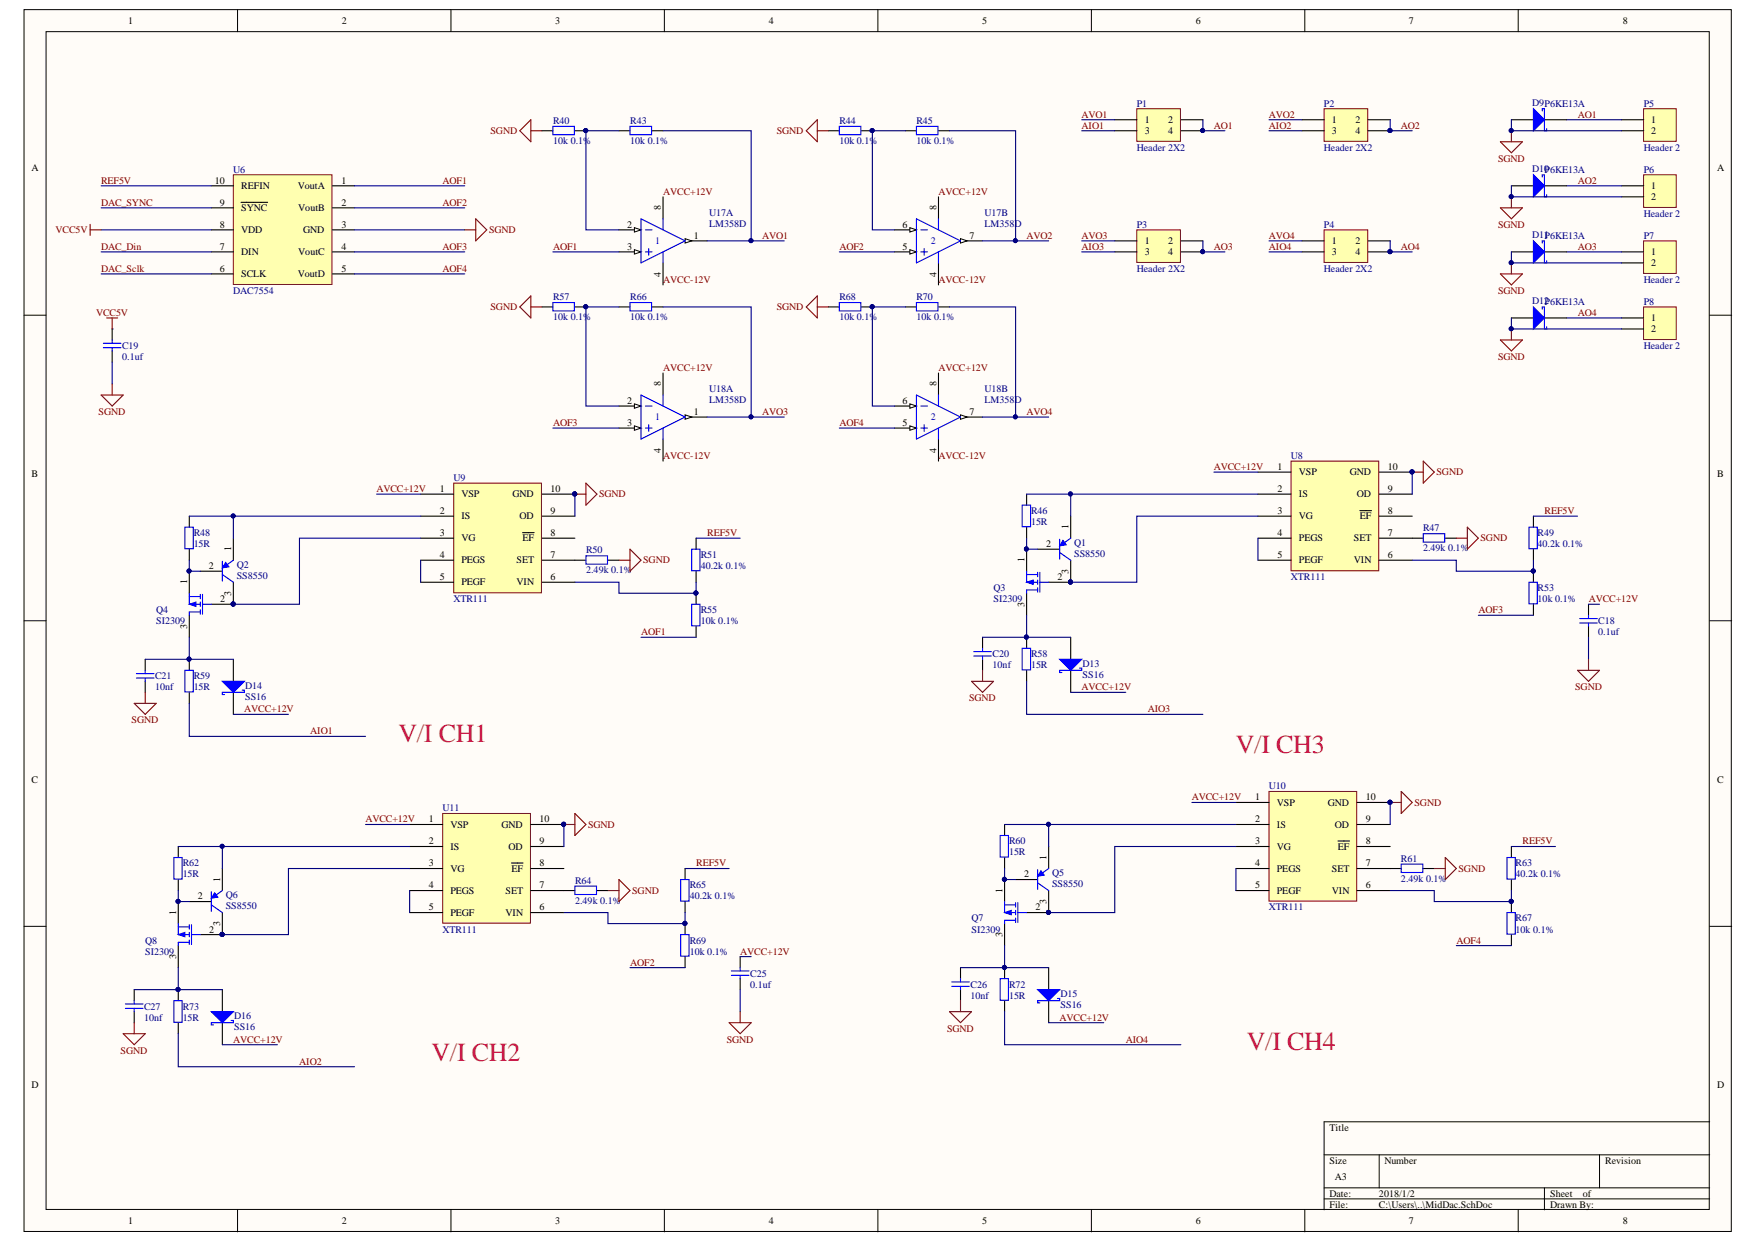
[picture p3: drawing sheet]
<svg xmlns="http://www.w3.org/2000/svg" width="297mm" height="210mm" viewBox="0 0 297 210" stroke-linecap="round" stroke-linejoin="round" font-family="sans-serif">
<defs><g id="words">
<g font-size="4.4" fill="#f06">
<text x="67.3" y="125.3">V/I CH1</text>
<text x="208.8" y="127.2">V/I CH3</text>
<text x="72.9" y="179.2">V/I CH2</text>
<text x="210.7" y="177.4">V/I CH4</text>
</g>
<g font-size="1.7">
<text x="21.7" y="4.1">1</text>
<text x="57.8" y="4.1">2</text>
<text x="93.8" y="4.1">3</text>
<text x="129.9" y="4.1">4</text>
<text x="165.9" y="4.1">5</text>
<text x="202" y="4.1">6</text>
<text x="238.1" y="4.1">7</text>
<text x="274.2" y="4.1">8</text>
<text x="193.4" y="20.8">1</text>
<text x="193.4" y="22.6">3</text>
<text x="197.4" y="20.8">2</text>
<text x="197.4" y="22.6">4</text>
<text x="225" y="20.8">1</text>
<text x="225" y="22.6">3</text>
<text x="229" y="20.8">2</text>
<text x="229" y="22.6">4</text>
<text x="279" y="20.8">1</text>
<text x="279" y="22.6">2</text>
<text x="5.3" y="28.9">A</text>
<text x="290.2" y="28.9">A</text>
<text x="36.3" y="31">10</text>
<text x="37.1" y="34.7">9</text>
<text x="40.8" y="35.7">SYNC</text>
<text x="40.8" y="31.9">REFIN</text>
<text x="50.3" y="31.9">VoutA</text>
<text x="50.4" y="35.7">VoutB</text>
<text x="57.7" y="31">1</text>
<text x="57.7" y="34.7">2</text>
<text x="111.6" y="35.5" transform="rotate(-90 111.6 35.5)">8</text>
<text x="158.2" y="35.5" transform="rotate(-90 158.2 35.5)">8</text>
<text x="279" y="31.9">1</text>
<text x="279" y="33.8">2</text>
<text x="37.1" y="38.5">8</text>
<text x="40.8" y="39.4">VDD</text>
<text x="51.3" y="39.4">GND</text>
<text x="57.7" y="38.5">3</text>
<text x="106" y="38.5">2</text>
<text x="117.2" y="40.3">1</text>
<text x="152.5" y="38.5">6</text>
<text x="163.8" y="40.3">7</text>
<text x="193.4" y="41.2">1</text>
<text x="197.4" y="41.2">2</text>
<text x="225" y="41.2">1</text>
<text x="229" y="41.2">2</text>
<text x="37.1" y="45.9">6</text>
<text x="37.1" y="42.2">7</text>
<text x="40.8" y="46.8">SCLK</text>
<text x="40.8" y="43.1">DIN</text>
<text x="50.3" y="46.8">VoutD</text>
<text x="50.4" y="43.1">VoutC</text>
<text x="57.7" y="42.2">4</text>
<text x="57.7" y="45.9">5</text>
<text x="106" y="42.2">3</text>
<text x="111.6" y="46.7" transform="rotate(-90 111.6 46.7)">4</text>
<text x="152.5" y="42.2">5</text>
<text x="158.2" y="46.7" transform="rotate(-90 158.2 46.7)">4</text>
<text x="193.4" y="43.1">3</text>
<text x="197.4" y="43.1">4</text>
<text x="225" y="43.1">3</text>
<text x="229" y="43.1">4</text>
<text x="279" y="43.1">1</text>
<text x="279" y="45">2</text>
<text x="279" y="54.3">1</text>
<text x="279" y="56.1">2</text>
<text x="111.6" y="65.2" transform="rotate(-90 111.6 65.2)">8</text>
<text x="158.2" y="65.2" transform="rotate(-90 158.2 65.2)">8</text>
<text x="106" y="71.9">3</text>
<text x="106" y="68.2">2</text>
<text x="117.2" y="70.1">1</text>
<text x="152.5" y="71.9">5</text>
<text x="152.5" y="68.2">6</text>
<text x="163.8" y="70.1">7</text>
<text x="111.6" y="76.5" transform="rotate(-90 111.6 76.5)">4</text>
<text x="158.2" y="76.5" transform="rotate(-90 158.2 76.5)">4</text>
<text x="5.3" y="80.5">B</text>
<text x="74.3" y="83.1">1</text>
<text x="78" y="84">VSP</text>
<text x="86.6" y="84">GND</text>
<text x="93" y="83.1">10</text>
<text x="215.8" y="79.3">1</text>
<text x="215.8" y="83.1">2</text>
<text x="219.5" y="80.3">VSP</text>
<text x="219.5" y="84">IS</text>
<text x="228.1" y="80.3">GND</text>
<text x="229.3" y="84">OD</text>
<text x="234.5" y="83.1">9</text>
<text x="234.5" y="79.3">10</text>
<text x="290.2" y="80.5">B</text>
<text x="74.3" y="86.8">2</text>
<text x="78" y="87.7">IS</text>
<text x="87.8" y="87.7">OD</text>
<text x="93" y="86.8">9</text>
<text x="180.6" y="89.4" transform="rotate(-90 180.6 89.4)">1</text>
<text x="215.8" y="86.8">3</text>
<text x="219.5" y="87.7">VG</text>
<text x="229.8" y="87.7">EF</text>
<text x="234.5" y="86.8">8</text>
<text x="39.1" y="93.1" transform="rotate(-90 39.1 93.1)">1</text>
<text x="74.3" y="90.5">3</text>
<text x="74.3" y="94.2">4</text>
<text x="78" y="91.4">VG</text>
<text x="78" y="95.1">PEGS</text>
<text x="87.3" y="95.1">SET</text>
<text x="88.3" y="91.4">EF</text>
<text x="93" y="94.2">7</text>
<text x="93" y="90.5">8</text>
<text x="173.1" y="95" transform="rotate(-90 173.1 95)">1</text>
<text x="176.8" y="92.4">2</text>
<text x="215.8" y="90.5">4</text>
<text x="215.8" y="94.2">5</text>
<text x="219.5" y="91.4">PEGS</text>
<text x="219.5" y="95.1">PEGF</text>
<text x="228.8" y="95.1">VIN</text>
<text x="228.8" y="91.4">SET</text>
<text x="234.5" y="94.2">6</text>
<text x="234.5" y="90.5">7</text>
<text x="31.6" y="98.7" transform="rotate(-90 31.6 98.7)">1</text>
<text x="35.3" y="96.1">2</text>
<text x="37.2" y="101.7">2</text>
<text x="39.1" y="100.6" transform="rotate(-90 39.1 100.6)">3</text>
<text x="74.3" y="97.9">5</text>
<text x="78" y="98.9">PEGF</text>
<text x="87.3" y="98.9">VIN</text>
<text x="93" y="97.9">6</text>
<text x="178.7" y="97.9">2</text>
<text x="180.6" y="96.9" transform="rotate(-90 180.6 96.9)">3</text>
<text x="31.6" y="106.2" transform="rotate(-90 31.6 106.2)">3</text>
<text x="173.1" y="102.5" transform="rotate(-90 173.1 102.5)">3</text>
<text x="5.3" y="132.2">C</text>
<text x="212.1" y="135.1">1</text>
<text x="215.7" y="136">VSP</text>
<text x="224.4" y="136">GND</text>
<text x="230.8" y="135.1">10</text>
<text x="290.2" y="132.2">C</text>
<text x="72.5" y="138.8">1</text>
<text x="72.5" y="142.5">2</text>
<text x="76.1" y="139.8">VSP</text>
<text x="76.1" y="143.5">IS</text>
<text x="84.7" y="139.8">GND</text>
<text x="85.9" y="143.5">OD</text>
<text x="91.2" y="142.5">9</text>
<text x="91.2" y="138.8">10</text>
<text x="212.1" y="138.8">2</text>
<text x="212.1" y="142.5">3</text>
<text x="215.7" y="139.8">IS</text>
<text x="215.7" y="143.5">VG</text>
<text x="225.6" y="139.8">OD</text>
<text x="226.1" y="143.5">EF</text>
<text x="230.8" y="142.5">8</text>
<text x="230.8" y="138.8">9</text>
<text x="37.2" y="148.9" transform="rotate(-90 37.2 148.9)">1</text>
<text x="72.5" y="146.3">3</text>
<text x="72.5" y="150">4</text>
<text x="76.1" y="147.2">VG</text>
<text x="86.4" y="147.2">EF</text>
<text x="91.2" y="150">7</text>
<text x="91.2" y="146.3">8</text>
<text x="173" y="148.1">2</text>
<text x="176.8" y="145.2" transform="rotate(-90 176.8 145.2)">1</text>
<text x="212.1" y="146.3">4</text>
<text x="212.1" y="150">5</text>
<text x="215.7" y="147.2">PEGS</text>
<text x="225" y="147.2">SET</text>
<text x="230.8" y="150">6</text>
<text x="230.8" y="146.3">7</text>
<text x="29.8" y="154.5" transform="rotate(-90 29.8 154.5)">1</text>
<text x="33.4" y="151.8">2</text>
<text x="72.5" y="153.7">5</text>
<text x="76.1" y="150.9">PEGS</text>
<text x="76.1" y="154.6">PEGF</text>
<text x="85.4" y="154.6">VIN</text>
<text x="85.4" y="150.9">SET</text>
<text x="91.2" y="153.7">6</text>
<text x="169.4" y="150.7" transform="rotate(-90 169.4 150.7)">1</text>
<text x="175" y="153.7">2</text>
<text x="176.8" y="152.7" transform="rotate(-90 176.8 152.7)">3</text>
<text x="215.7" y="150.9">PEGF</text>
<text x="225" y="150.9">VIN</text>
<text x="29.8" y="162" transform="rotate(-90 29.8 162)">3</text>
<text x="35.4" y="157.5">2</text>
<text x="37.2" y="156.4" transform="rotate(-90 37.2 156.4)">3</text>
<text x="169.4" y="158.3" transform="rotate(-90 169.4 158.3)">3</text>
<text x="5.3" y="183.7">D</text>
<text x="290.2" y="183.7">D</text>
<text x="224.6" y="191">Title</text>
<text x="224.6" y="196.5">Size</text>
<text x="233.9" y="196.5">Number</text>
<text x="271.2" y="196.5">Revision</text>
<text x="224.6" y="202.1">Date:</text>
<text x="224.6" y="204">File:</text>
<text x="225.6" y="199.3">A3</text>
<text x="233" y="202.1">2018/1/2</text>
<text x="233" y="204">C:\Users\..\MidDac.SchDoc</text>
<text x="261.9" y="202.1">Sheet</text>
<text x="261.9" y="204">Drawn By:</text>
<text x="267.4" y="202.1">of</text>
<text x="21.7" y="206.8">1</text>
<text x="57.8" y="206.8">2</text>
<text x="93.8" y="206.8">3</text>
<text x="129.9" y="206.8">4</text>
<text x="165.9" y="206.8">5</text>
<text x="202" y="206.8">6</text>
<text x="238.1" y="206.8">7</text>
<text x="274.2" y="206.8">8</text>
</g>
<g font-size="1.7" fill="#000080">
<text x="258.9" y="17.8">D9P6KE13A</text>
<text x="93.5" y="21">R40</text>
<text x="106.5" y="21">R43</text>
<text x="141.8" y="21">R44</text>
<text x="154.9" y="21">R45</text>
<text x="192.1" y="18">P1</text>
<text x="223.7" y="18">P2</text>
<text x="277.7" y="18">P5</text>
<text x="39.4" y="29.2">U6</text>
<text x="93.5" y="24.3">10k 0.1%</text>
<text x="106.5" y="24.3">10k 0.1%</text>
<text x="141.8" y="24.3">10k 0.1%</text>
<text x="154.9" y="24.3">10k 0.1%</text>
<text x="192.1" y="25.4">Header 2X2</text>
<text x="223.7" y="25.4">Header 2X2</text>
<text x="258.9" y="29">D10P6KE13A</text>
<text x="277.7" y="25.4">Header 2</text>
<text x="277.7" y="29.2">P6</text>
<text x="119.8" y="36.4">U17A</text>
<text x="119.8" y="38.3">LM358D</text>
<text x="166.4" y="36.4">U17B</text>
<text x="166.4" y="38.3">LM358D</text>
<text x="192.1" y="38.5">P3</text>
<text x="223.7" y="38.5">P4</text>
<text x="258.9" y="40.1">D11P6KE13A</text>
<text x="277.7" y="36.6">Header 2</text>
<text x="277.7" y="40.3">P7</text>
<text x="192.1" y="45.9">Header 2X2</text>
<text x="223.7" y="45.9">Header 2X2</text>
<text x="277.7" y="47.7">Header 2</text>
<text x="39.4" y="49.6">DAC7554</text>
<text x="93.5" y="50.7">R57</text>
<text x="106.5" y="50.7">R66</text>
<text x="141.8" y="50.7">R68</text>
<text x="154.9" y="50.7">R70</text>
<text x="258.9" y="51.3">D12P6KE13A</text>
<text x="277.7" y="51.5">P8</text>
<text x="20.6" y="58.9">C19</text>
<text x="93.5" y="54.1">10k 0.1%</text>
<text x="106.5" y="54.1">10k 0.1%</text>
<text x="141.8" y="54.1">10k 0.1%</text>
<text x="154.9" y="54.1">10k 0.1%</text>
<text x="277.7" y="58.9">Header 2</text>
<text x="20.6" y="60.8">0.1uf</text>
<text x="119.8" y="66.2">U18A</text>
<text x="119.8" y="68">LM358D</text>
<text x="166.4" y="66.2">U18B</text>
<text x="166.4" y="68">LM358D</text>
<text x="218.1" y="77.5">U8</text>
<text x="76.6" y="81.2">U9</text>
<text x="174.2" y="88.6">15R</text>
<text x="174.2" y="86.8">R46</text>
<text x="240.4" y="89.7">R47</text>
<text x="32.7" y="92.4">15R</text>
<text x="32.7" y="90.5">R48</text>
<text x="40" y="95.9">Q2</text>
<text x="99" y="93.5">R50</text>
<text x="118.4" y="94.2">R51</text>
<text x="181.5" y="92.2">Q1</text>
<text x="181.5" y="94">SS8550</text>
<text x="240.4" y="93.1">2.49k 0.1%</text>
<text x="259.8" y="92.4">40.2k 0.1%</text>
<text x="259.8" y="90.5">R49</text>
<text x="40" y="97.8">SS8550</text>
<text x="76.6" y="101.7">XTR111</text>
<text x="99" y="96.8">2.49k 0.1%</text>
<text x="118.4" y="96.1">40.2k 0.1%</text>
<text x="167.9" y="99.8">Q3</text>
<text x="167.9" y="101.7">SI2309</text>
<text x="218.1" y="97.9">XTR111</text>
<text x="259.8" y="101.7">10k 0.1%</text>
<text x="259.8" y="99.8">R53</text>
<text x="26.4" y="103.5">Q4</text>
<text x="26.4" y="105.4">SI2309</text>
<text x="118.4" y="105.4">10k 0.1%</text>
<text x="118.4" y="103.5">R55</text>
<text x="270" y="107.2">0.1uf</text>
<text x="270" y="105.4">C18</text>
<text x="167.7" y="112.8">10nf</text>
<text x="167.7" y="110.9">C20</text>
<text x="174.2" y="112.8">15R</text>
<text x="174.2" y="110.9">R58</text>
<text x="182.9" y="112.6">D13</text>
<text x="26.2" y="116.5">10nf</text>
<text x="26.2" y="114.7">C21</text>
<text x="32.7" y="116.5">15R</text>
<text x="32.7" y="114.7">R59</text>
<text x="41.4" y="116.4">D14</text>
<text x="41.4" y="118.2">SS16</text>
<text x="182.9" y="114.5">SS16</text>
<text x="74.8" y="137">U11</text>
<text x="214.4" y="133.3">U10</text>
<text x="170.5" y="142.5">R60</text>
<text x="30.9" y="148.1">15R</text>
<text x="30.9" y="146.3">R62</text>
<text x="97.2" y="149.3">R64</text>
<text x="116.5" y="150">R65</text>
<text x="170.5" y="144.4">15R</text>
<text x="177.8" y="148">Q5</text>
<text x="177.8" y="149.8">SS8550</text>
<text x="236.7" y="148.9">2.49k 0.1%</text>
<text x="236.7" y="145.6">R61</text>
<text x="256.1" y="148.1">40.2k 0.1%</text>
<text x="256.1" y="146.3">R63</text>
<text x="38.1" y="151.7">Q6</text>
<text x="38.1" y="153.5">SS8550</text>
<text x="97.2" y="152.6">2.49k 0.1%</text>
<text x="116.5" y="151.8">40.2k 0.1%</text>
<text x="164.2" y="155.6">Q7</text>
<text x="214.4" y="153.7">XTR111</text>
<text x="256.1" y="155.6">R67</text>
<text x="24.5" y="159.4">Q8</text>
<text x="24.5" y="161.2">SI2309</text>
<text x="74.8" y="157.5">XTR111</text>
<text x="116.5" y="161.2">10k 0.1%</text>
<text x="116.5" y="159.4">R69</text>
<text x="164.2" y="157.5">SI2309</text>
<text x="256.1" y="157.5">10k 0.1%</text>
<text x="126.8" y="166.8">0.1uf</text>
<text x="126.8" y="164.9">C25</text>
<text x="164" y="166.8">C26</text>
<text x="170.5" y="166.8">R72</text>
<text x="24.4" y="172.4">10nf</text>
<text x="24.4" y="170.5">C27</text>
<text x="30.9" y="172.4">15R</text>
<text x="30.9" y="170.5">R73</text>
<text x="39.6" y="172.1">D16</text>
<text x="39.6" y="174">SS16</text>
<text x="164" y="168.7">10nf</text>
<text x="170.5" y="168.7">15R</text>
<text x="179.2" y="168.4">D15</text>
<text x="179.2" y="170.3">SS16</text>
</g>
<g font-size="1.7" fill="#800000">
<text x="82.9" y="22.6">SGND</text>
<text x="131.3" y="22.6">SGND</text>
<text x="182.8" y="19.9">AVO1</text>
<text x="182.8" y="21.7">AIO1</text>
<text x="205.1" y="21.7">AO1</text>
<text x="214.4" y="19.9">AVO2</text>
<text x="214.4" y="21.7">AIO2</text>
<text x="236.7" y="21.7">AO2</text>
<text x="266.6" y="19.9">AO1</text>
<text x="253.1" y="27.3">SGND</text>
<text x="17.1" y="34.7">DAC_SYNC</text>
<text x="17.1" y="31">REF5V</text>
<text x="74.8" y="31">AOF1</text>
<text x="74.8" y="34.7">AOF2</text>
<text x="112.1" y="32.9">AVCC+12V</text>
<text x="158.6" y="32.9">AVCC+12V</text>
<text x="266.6" y="31">AO2</text>
<text x="9.4" y="39.4">VCC5V</text>
<text x="82.6" y="39.4">SGND</text>
<text x="128.8" y="40.3">AVO1</text>
<text x="173.5" y="40.3">AVO2</text>
<text x="182.8" y="40.3">AVO3</text>
<text x="214.4" y="40.3">AVO4</text>
<text x="253.1" y="38.5">SGND</text>
<text x="17.1" y="42.2">DAC_Din</text>
<text x="17.1" y="45.9">DAC_Sclk</text>
<text x="74.8" y="42.2">AOF3</text>
<text x="74.8" y="45.9">AOF4</text>
<text x="93.5" y="42.2">AOF1</text>
<text x="112.1" y="47.7">AVCC-12V</text>
<text x="141.8" y="42.2">AOF2</text>
<text x="158.6" y="47.7">AVCC-12V</text>
<text x="182.8" y="42.2">AIO3</text>
<text x="205.1" y="42.2">AO3</text>
<text x="214.4" y="42.2">AIO4</text>
<text x="236.7" y="42.2">AO4</text>
<text x="266.6" y="42.2">AO3</text>
<text x="16.2" y="53.3">VCC5V</text>
<text x="82.9" y="52.4">SGND</text>
<text x="131.3" y="52.4">SGND</text>
<text x="253.1" y="49.6">SGND</text>
<text x="266.6" y="53.3">AO4</text>
<text x="112.1" y="62.6">AVCC+12V</text>
<text x="158.6" y="62.6">AVCC+12V</text>
<text x="253.1" y="60.8">SGND</text>
<text x="16.7" y="70.1">SGND</text>
<text x="93.5" y="71.9">AOF3</text>
<text x="128.8" y="70.1">AVO3</text>
<text x="141.8" y="71.9">AOF4</text>
<text x="173.5" y="70.1">AVO4</text>
<text x="112.1" y="77.5">AVCC-12V</text>
<text x="158.6" y="77.5">AVCC-12V</text>
<text x="63.6" y="83.1">AVCC+12V</text>
<text x="101.2" y="84">SGND</text>
<text x="205.1" y="79.3">AVCC+12V</text>
<text x="242.7" y="80.3">SGND</text>
<text x="261" y="86.8">REF5V</text>
<text x="108.7" y="95.1">SGND</text>
<text x="119.5" y="90.5">REF5V</text>
<text x="250.2" y="91.4">SGND</text>
<text x="268.4" y="101.7">AVCC+12V</text>
<text x="108.3" y="107.2">AOF1</text>
<text x="249.8" y="103.5">AOF3</text>
<text x="163.7" y="118.4">SGND</text>
<text x="182.8" y="116.5">AVCC+12V</text>
<text x="266.1" y="116.5">SGND</text>
<text x="22.2" y="122.1">SGND</text>
<text x="41.3" y="120.2">AVCC+12V</text>
<text x="52.4" y="124">AIO1</text>
<text x="193.9" y="120.2">AIO3</text>
<text x="201.4" y="135.1">AVCC+12V</text>
<text x="239" y="136">SGND</text>
<text x="61.7" y="138.8">AVCC+12V</text>
<text x="99.4" y="139.8">SGND</text>
<text x="257.3" y="142.5">REF5V</text>
<text x="117.6" y="146.3">REF5V</text>
<text x="246.4" y="147.2">SGND</text>
<text x="106.8" y="150.9">SGND</text>
<text x="125.1" y="161.2">AVCC+12V</text>
<text x="246.1" y="159.4">AOF4</text>
<text x="106.5" y="163.1">AOF2</text>
<text x="179" y="172.4">AVCC+12V</text>
<text x="20.4" y="178">SGND</text>
<text x="39.4" y="176.1">AVCC+12V</text>
<text x="50.6" y="179.8">AIO2</text>
<text x="122.8" y="176.1">SGND</text>
<text x="160" y="174.2">SGND</text>
<text x="190.2" y="176.1">AIO4</text>
</g>
<g font-size="1.7" fill="#00f">
<text x="110.7" y="41.2">1</text>
<text x="157.3" y="41.2">2</text>
<text x="110.7" y="71">1</text>
<text x="157.3" y="71">2</text>
</g>
</g></defs>
<g fill="#fffcf8" stroke="#000" stroke-width=".17">
<path d="M4.1 1.6h288.4v206.4h-288.4z"/>
<path d="M7.8 5.3h281v198.9h-281z"/>
</g>
<g fill="none" stroke="#000" stroke-width=".17">
<path d="M40.1 1.6v3.7M76.2 1.6v3.7M112.3 1.6v3.7M148.3 1.6v3.7M184.4 1.6v3.7M220.5 1.6v3.7M256.5 1.6v3.7M4.1 53.2h3.7M288.9 53.2h3.7M4.1 104.8h3.7M288.9 104.8h3.7M4.1 156.4h3.7"/>
<path d="M288.9 156.4h3.7M223.7 195h65.2M233 195v5.6M270.3 195v5.6M288.9 189.4h-65.2v14.9M40.1 204.3v3.7M76.2 204.3v3.7M112.3 204.3v3.7M148.3 204.3v3.7M184.4 204.3v3.7M220.5 204.3v3.7M223.7 200.6h65.2"/>
<path d="M223.7 202.5h65.2M256.5 204.3v3.7M261 200.6v3.7"/>
</g>
<path d="M117.6 90.9v1.8M117.6 96.5v1.8M117.6 100.2v1.8M117.6 105.8v1.8" fill="none" stroke="#000" stroke-width=".19"/>
<circle cx="117.6" cy="100.1" r=".33" fill="#000080" stroke="#000080" stroke-width=".17"/>
<path d="M116.9 92.7h1.4v3.7h-1.4zM116.9 102h1.4v3.7h-1.4z" fill="none" stroke="#00f" stroke-width=".19"/>
<path d="M117.6 90.9h7.5M108.3 107.6h9.3" fill="none" stroke="#000080" stroke-width=".19"/>
<path d="M76.7 81.6h14.8v18.5h-14.8z" fill="#ffffb0" stroke="#800000" stroke-width=".17"/>
<g fill="none" stroke="#000" stroke-width=".19">
<path d="M33.8 96.5h3.8M39.4 90.9v3.7M39.4 98.3v3.7M71.1 83.4h5.6M71.1 87.2h5.6M71.1 90.9h5.6M71.1 94.6h5.6M71.1 98.3h5.6M88.3 90h1.9M91.6 83.4h5.5M91.6 87.2h5.5M91.6 90.9h5.5"/>
<path d="M91.6 94.6h7.4M91.6 98.3h5.5M102.7 94.6h1.9"/>
</g>
<g fill="#000080" stroke="#000080" stroke-width=".17">
<circle cx="97.1" cy="83.4" r=".33"/>
<circle cx="117.6" cy="100.1" r=".33"/>
<circle cx="39.4" cy="102" r=".33"/>
</g>
<path d="M97.1 98.3h7.5v1.9h13v-1.9M97.1 83.4v3.8" fill="none" stroke="#000080" stroke-width=".19"/>
<path d="M37.6 94.8v3.3M37.6 97l1.8 1.3M39.4 94.6l-1.3 .9M99 93.9h3.6v1.4h-3.6z" fill="none" stroke="#00f" stroke-width=".19"/>
<path d="M97.1 83.4h1.9M99 81.6l1.9 1.8-1.9 1.9zM104.6 94.6h1.8M106.4 92.7l1.9 1.9-1.9 1.9z" fill="none" stroke="#800000" stroke-width=".19"/>
<path d="M38.1 95l.6 .7-1.1 .2z" fill="#00f"/>
<path d="M38.1 95l.6 .7-1.1 .2z" fill="none" stroke="#00f" stroke-width=".17"/>
<g fill="#000080" stroke="#000080" stroke-width=".17">
<circle cx="39.4" cy="102" r=".33"/>
<circle cx="39.4" cy="87.1" r=".33"/>
<circle cx="31.9" cy="96.4" r=".33"/>
</g>
<path d="M32 94.6v1.9h1.8M32 87.2h7.4M63.6 83.4h7.5M71.1 87.2h-31.7v3.7M71.1 90.9h-20.5v11.1h-11.2" fill="none" stroke="#000080" stroke-width=".19"/>
<path d="M32 87.2v1.8M32 92.7v1.9M32 96.5v3.7M32 103.9v3.7M35.7 102h3.7" fill="none" stroke="#000" stroke-width=".19"/>
<path d="M31.2 89h1.5v3.7h-1.5zM32 103.3h1.8M32 100.2v1.8h1.8M32 100.7h1.8M33.8 100.4v.7M33.8 101.7v.7M33.8 103v.7M34.2 102h1.5M34.2 100.4v3.3" fill="none" stroke="#00f" stroke-width=".19"/>
<path d="M32 102l1.1-.3v.7z" fill="#00f"/>
<path d="M32 102l1.1-.3v.7z" fill="none" stroke="#00f" stroke-width=".17"/>
<path d="M23 114.5h3M23 113.8h3M24.5 113.2v.6M24.5 114.5v.6M31.2 113.2h1.5v3.6h-1.5zM32 103.3v.6" fill="none" stroke="#00f" stroke-width=".19"/>
<g fill="#000080" stroke="#000080" stroke-width=".17">
<circle cx="39.4" cy="102" r=".33"/>
<circle cx="31.9" cy="96.4" r=".33"/>
<circle cx="31.9" cy="111.3" r=".33"/>
</g>
<path d="M24.5 111.3v1.9M24.5 115.1v1.8M32 111.3v1.9M32 116.9v1.9M39.4 111.3v3.8M39.4 116.9v3.7" fill="none" stroke="#000" stroke-width=".19"/>
<path d="M37.6 115.1h3.7l-1.9 1.8z" fill="#00f"/>
<path d="M37.6 115.1h3.7l-1.9 1.8zM40.9 116.5h.4v.4h-3.7v.4h.3M115 157.8h1.4v3.7h-1.4zM115 148.5h1.4v3.7h-1.4z" fill="none" stroke="#00f" stroke-width=".19"/>
<path d="M24.5 111.3h14.9M32 118.8v5.6h29.8M32 107.6v3.7M39.4 120.6h9.3M115.8 146.7h7.4M106.4 163.4h9.4" fill="none" stroke="#000080" stroke-width=".19"/>
<g fill="#000080" stroke="#000080" stroke-width=".17">
<circle cx="31.9" cy="111.3" r=".33"/>
<circle cx="115.7" cy="155.9" r=".33"/>
</g>
<path d="M22.7 118.8h3.7l-1.9 1.8zM24.5 116.9v1.9" fill="none" stroke="#800000" stroke-width=".19"/>
<path d="M115.8 146.7v1.8M115.8 152.2v1.9M115.8 156v1.8M115.8 161.5v1.9" fill="none" stroke="#000" stroke-width=".19"/>
<path d="M74.8 137.4h14.8v18.5h-14.8z" fill="#ffffb0" stroke="#800000" stroke-width=".17"/>
<g fill="none" stroke="#000" stroke-width=".19">
<path d="M69.2 139.2h5.6M89.7 139.2h5.6M32 152.2h3.7M37.6 146.7v3.7M37.6 154.1v3.7M69.2 142.9h5.6M69.2 146.7h5.6M69.2 150.4h5.6M69.2 154.1h5.6M86.4 145.7h2M89.7 142.9h5.6M89.7 146.7h5.6"/>
<path d="M89.7 150.4h7.4M89.7 154.1h5.6M100.9 150.4h1.8"/>
</g>
<g fill="#000080" stroke="#000080" stroke-width=".17">
<circle cx="95.2" cy="139.2" r=".33"/>
<circle cx="115.7" cy="155.9" r=".33"/>
<circle cx="37.5" cy="157.8" r=".33"/>
</g>
<path d="M95.3 139.2v3.7M95.3 154.1h7.4v1.9h13.1v-1.9" fill="none" stroke="#000080" stroke-width=".19"/>
<path d="M35.7 150.6v3.3M35.7 152.8l1.9 1.3M37.6 150.4l-1.3 .9M97.1 149.6h3.7v1.5h-3.7z" fill="none" stroke="#00f" stroke-width=".19"/>
<path d="M95.3 139.2h1.8M97.1 137.4l1.9 1.8-1.9 1.9zM102.7 150.4h1.9M104.6 148.5l1.8 1.9-1.8 1.8z" fill="none" stroke="#800000" stroke-width=".19"/>
<path d="M36.3 150.8l.5 .7-1.1 .2z" fill="#00f"/>
<path d="M36.3 150.8l.5 .7-1.1 .2z" fill="none" stroke="#00f" stroke-width=".17"/>
<g fill="#000080" stroke="#000080" stroke-width=".17">
<circle cx="37.5" cy="157.8" r=".33"/>
<circle cx="37.5" cy="142.9" r=".33"/>
<circle cx="30.1" cy="152.2" r=".33"/>
</g>
<path d="M61.8 139.2h7.4M30.1 150.4v1.8h1.9M30.1 142.9h7.5M69.2 142.9h-31.6v3.8M69.2 146.7h-20.5v11.1h-11.1" fill="none" stroke="#000080" stroke-width=".19"/>
<path d="M30.1 142.9v1.9M30.1 148.5v1.9M30.1 152.2v3.8M30.1 159.7v3.7M33.8 157.8h3.8" fill="none" stroke="#000" stroke-width=".19"/>
<path d="M29.4 144.8h1.4v3.7h-1.4zM30.1 159.1h1.9M30.1 156v1.8h1.9M30.1 156.5h1.9M32 156.2v.7M32 157.5v.7M32 158.8v.7M32.4 157.8h1.4M32.4 156.2v3.3" fill="none" stroke="#00f" stroke-width=".19"/>
<path d="M30.1 157.8l1.1-.3v.7z" fill="#00f"/>
<path d="M30.1 157.8l1.1-.3v.7z" fill="none" stroke="#00f" stroke-width=".17"/>
<path d="M30.1 159.1v.6M21.2 170.3h3M21.2 169.5h3M22.7 169v.5M22.7 170.3v.5M29.4 169h1.4v3.6h-1.4z" fill="none" stroke="#00f" stroke-width=".19"/>
<g fill="#000080" stroke="#000080" stroke-width=".17">
<circle cx="37.5" cy="157.8" r=".33"/>
<circle cx="30.1" cy="152.2" r=".33"/>
<circle cx="30.1" cy="167.1" r=".33"/>
</g>
<path d="M22.7 167.1v1.9M22.7 170.8v1.9M30.1 167.1v1.9M30.1 172.7v1.9M37.6 167.1v3.7M37.6 172.7v3.7" fill="none" stroke="#000" stroke-width=".19"/>
<path d="M35.7 170.8h3.7l-1.8 1.9z" fill="#00f"/>
<path d="M258.3 98.3h1.4v3.7h-1.4zM258.3 89h1.4v3.7h-1.4zM35.7 170.8h3.7l-1.8 1.9zM39.1 172.3h.3v.4h-3.7v.4h.4M123.6 164.7h3M123.6 164h3M125.1 163.4v.6M125.1 164.7v.6" fill="none" stroke="#00f" stroke-width=".19"/>
<path d="M259.1 87.2h7.4M249.8 103.9h9.3M22.7 167.1h14.9M30.1 174.6v5.5h29.8M30.1 163.4v3.7M37.6 176.4h9.3M125.1 167.1v3.7M125.1 161.5h1.8" fill="none" stroke="#000080" stroke-width=".19"/>
<g fill="#000080" stroke="#000080" stroke-width=".17">
<circle cx="30.1" cy="167.1" r=".33"/>
<circle cx="259.1" cy="96.4" r=".33"/>
</g>
<path d="M20.8 174.6h3.7l-1.8 1.8zM22.7 172.7v1.9M123.2 172.7h3.7l-1.8 1.9zM125.1 170.8v1.9" fill="none" stroke="#800000" stroke-width=".19"/>
<path d="M259.1 87.2v1.8M259.1 92.7v1.9M259.1 96.5v1.8M259.1 102v1.9M125.1 161.5v1.9M125.1 165.3v1.8" fill="none" stroke="#000" stroke-width=".19"/>
<path d="M218.1 77.9h14.9v18.5h-14.9z" fill="#ffffb0" stroke="#800000" stroke-width=".17"/>
<g fill="none" stroke="#000" stroke-width=".19">
<path d="M212.6 79.7h5.5M233 79.7h5.6M175.3 92.7h3.7M180.9 87.2v3.7M180.9 94.6v3.7M212.6 83.4h5.5M212.6 87.2h5.5M212.6 90.9h5.5M212.6 94.6h5.5M229.8 86.2h1.9M233 83.4h5.6M233 87.2h5.6"/>
<path d="M233 90.9h7.5M233 94.6h5.6M244.2 90.9h1.9"/>
</g>
<g fill="#000080" stroke="#000080" stroke-width=".17">
<circle cx="238.6" cy="79.7" r=".33"/>
<circle cx="259.1" cy="96.4" r=".33"/>
<circle cx="180.9" cy="98.3" r=".33"/>
</g>
<path d="M238.6 79.7v3.7M238.6 94.6h7.5v1.9h13v-1.9" fill="none" stroke="#000080" stroke-width=".19"/>
<path d="M179 91.1v3.3M179 93.3l1.9 1.3M180.9 90.9l-1.3 .9M240.5 90.1h3.6v1.5h-3.6z" fill="none" stroke="#00f" stroke-width=".19"/>
<path d="M238.6 79.7h1.9M240.5 77.9l1.8 1.8-1.8 1.9zM246.1 90.9h1.8M247.9 89l1.9 1.9-1.9 1.8z" fill="none" stroke="#800000" stroke-width=".19"/>
<path d="M179.6 91.3l.6 .7-1.2 .2z" fill="#00f"/>
<path d="M179.6 91.3l.6 .7-1.2 .2z" fill="none" stroke="#00f" stroke-width=".17"/>
<g fill="#000080" stroke="#000080" stroke-width=".17">
<circle cx="180.9" cy="98.3" r=".33"/>
<circle cx="180.9" cy="83.4" r=".33"/>
<circle cx="173.4" cy="92.7" r=".33"/>
</g>
<path d="M205.1 79.7h7.5M173.5 90.9v1.8h1.8M173.5 83.4h7.4M212.6 83.4h-31.7v3.8M212.6 87.2h-20.5v11.1h-11.2" fill="none" stroke="#000080" stroke-width=".19"/>
<path d="M173.5 83.4v1.9M173.5 89v1.9M173.5 92.7v3.8M177.2 98.3h3.7M173.5 100.2v3.7" fill="none" stroke="#000" stroke-width=".19"/>
<path d="M172.7 85.3h1.4v3.6h-1.4zM173.5 99.6h1.8M173.5 96.5v1.8h1.8M173.5 97h1.8M175.3 96.6v.8M175.3 97.9v.8M175.3 99.2v.8M175.7 98.3h1.5M175.7 96.6v3.4" fill="none" stroke="#00f" stroke-width=".19"/>
<path d="M173.5 98.3l1.1-.4v.8z" fill="#00f"/>
<path d="M173.5 98.3l1.1-.4v.8z" fill="none" stroke="#00f" stroke-width=".17"/>
<path d="M173.5 99.6v.6M164.5 110.8h3M164.5 110h3M166 109.5v.5M166 110.8v.5M172.7 109.5h1.4v3.6h-1.4z" fill="none" stroke="#00f" stroke-width=".19"/>
<g fill="#000080" stroke="#000080" stroke-width=".17">
<circle cx="180.9" cy="98.3" r=".33"/>
<circle cx="173.4" cy="92.7" r=".33"/>
<circle cx="173.4" cy="107.6" r=".33"/>
</g>
<path d="M166 107.6v1.9M166 111.3v1.9M173.5 107.6v1.9M173.5 113.2v1.9M180.9 107.6v3.7M180.9 113.2v3.7" fill="none" stroke="#000" stroke-width=".19"/>
<path d="M179 111.3h3.8l-1.9 1.9z" fill="#00f"/>
<path d="M179 111.3h3.8l-1.9 1.9zM182.4 112.8h.4v.4h-3.8v.4h.4M266.9 105.2h3M266.9 104.5h3M268.4 103.9v.6M268.4 105.2v.6M254.6 154.1h1.4v3.6h-1.4zM254.6 144.8h1.4v3.7h-1.4z" fill="none" stroke="#00f" stroke-width=".19"/>
<path d="M166 107.6h14.9M173.5 115.1v5.5h29.7M173.5 103.9v3.7M180.9 116.9h9.3M268.4 107.6v3.7M268.4 102h1.9M246.1 159.7h9.3M255.4 142.9h7.4" fill="none" stroke="#000080" stroke-width=".19"/>
<g fill="#000080" stroke="#000080" stroke-width=".17">
<circle cx="173.4" cy="107.6" r=".33"/>
<circle cx="255.3" cy="152.2" r=".33"/>
</g>
<path d="M164.2 115.1h3.7l-1.9 1.8zM166 113.2v1.9M266.5 113.2h3.8l-1.9 1.9zM268.4 111.3v1.9" fill="none" stroke="#800000" stroke-width=".19"/>
<path d="M268.4 102v1.9M268.4 105.8v1.8M255.4 142.9v1.9M255.4 148.5v1.9M255.4 152.2v1.9M255.4 157.8v1.9" fill="none" stroke="#000" stroke-width=".19"/>
<path d="M214.4 133.7h14.8v18.5h-14.8z" fill="#ffffb0" stroke="#800000" stroke-width=".17"/>
<g fill="none" stroke="#000" stroke-width=".19">
<path d="M208.8 135.5h5.6M208.8 139.2h5.6M229.3 135.5h5.6M229.3 139.2h5.6M171.6 148.5h3.7M177.2 142.9v3.8M177.2 150.4v3.7M208.8 142.9h5.6M208.8 146.7h5.6M208.8 150.4h5.6M226.1 142h1.9M229.3 142.9h5.6"/>
<path d="M229.3 146.7h7.5M229.3 150.4h5.6M240.5 146.7h1.8"/>
</g>
<g fill="#000080" stroke="#000080" stroke-width=".17">
<circle cx="234.9" cy="135.5" r=".33"/>
<circle cx="255.3" cy="152.2" r=".33"/>
<circle cx="177.1" cy="154.1" r=".33"/>
</g>
<path d="M234.9 135.5v3.7M234.9 150.4h7.4v1.8h13.1v-1.8" fill="none" stroke="#000080" stroke-width=".19"/>
<path d="M175.3 146.9v3.3M175.3 149.1l1.9 1.3M177.2 146.7l-1.3 .9M236.8 145.9h3.6v1.4h-3.6z" fill="none" stroke="#00f" stroke-width=".19"/>
<path d="M234.9 135.5h1.9M236.8 133.7l1.8 1.8-1.8 1.9zM242.3 146.7h1.9M244.2 144.8l1.9 1.9-1.9 1.8z" fill="none" stroke="#800000" stroke-width=".19"/>
<path d="M175.9 147l.5 .8-1.1 .2z" fill="#00f"/>
<path d="M175.9 147l.5 .8-1.1 .2z" fill="none" stroke="#00f" stroke-width=".17"/>
<g fill="#000080" stroke="#000080" stroke-width=".17">
<circle cx="177.1" cy="154.1" r=".33"/>
<circle cx="177.1" cy="139.2" r=".33"/>
<circle cx="169.7" cy="148.5" r=".33"/>
</g>
<path d="M169.7 139.2h7.5M201.4 135.5h7.4M208.8 139.2h-31.6v3.7M169.7 146.7v1.8h1.9M208.8 142.9h-20.4v11.2h-11.2" fill="none" stroke="#000080" stroke-width=".19"/>
<path d="M169.7 139.2v1.9M169.7 144.8v1.9M169.7 148.5v3.7M169.7 156v3.7M173.5 154.1h3.7" fill="none" stroke="#000" stroke-width=".19"/>
<path d="M169 141.1h1.4v3.6h-1.4zM169.7 155.4h1.9M169.7 152.2v1.9h1.9M169.7 152.8h1.9M171.6 152.4v.8M171.6 153.7v.8M171.6 155v.8M172 154.1h1.5M172 152.4v3.4" fill="none" stroke="#00f" stroke-width=".19"/>
<path d="M169.7 154.1l1.2-.4v.8z" fill="#00f"/>
<path d="M169.7 154.1l1.2-.4v.8z" fill="none" stroke="#00f" stroke-width=".17"/>
<path d="M169.7 155.4v.6M160.8 166.6h3M160.8 165.8h3M162.3 165.3v.5M162.3 166.6v.5M169 165.3h1.4v3.6h-1.4z" fill="none" stroke="#00f" stroke-width=".19"/>
<g fill="#000080" stroke="#000080" stroke-width=".17">
<circle cx="177.1" cy="154.1" r=".33"/>
<circle cx="169.7" cy="148.5" r=".33"/>
<circle cx="169.7" cy="163.4" r=".33"/>
</g>
<path d="M162.3 163.4v1.9M162.3 167.1v1.9M169.7 163.4v1.9M169.7 169v1.8M177.2 163.4v3.7M177.2 169v3.7" fill="none" stroke="#000" stroke-width=".19"/>
<path d="M175.3 167.1h3.7l-1.8 1.9z" fill="#00f"/>
<path d="M175.3 167.1h3.7l-1.8 1.9zM178.7 168.6h.3v.4h-3.7v.4h.4" fill="none" stroke="#00f" stroke-width=".19"/>
<path d="M169.7 159.7v3.7M162.3 163.4h14.9M169.7 170.8v5.6h29.8M177.2 172.7h9.3" fill="none" stroke="#000080" stroke-width=".19"/>
<circle cx="169.7" cy="163.4" r=".33" fill="#000080" stroke="#000080" stroke-width=".17"/>
<path d="M160.4 170.8h3.8l-1.9 1.9zM162.3 169v1.8" fill="none" stroke="#800000" stroke-width=".19"/>
<path d="M277.7 18.4h5.5v5.5h-5.5z" fill="#ffffb0" stroke="#800000" stroke-width=".17"/>
<path d="M255.4 20.2h3.7M261 20.2h3.7M274 20.2h3.7M274 22.1h3.7" fill="none" stroke="#000" stroke-width=".19"/>
<path d="M264.7 20.2h9.3" fill="none" stroke="#000080" stroke-width=".19"/>
<path d="M253.5 23.9h3.7l-1.8 1.9zM255.4 22.1v1.8" fill="none" stroke="#800000" stroke-width=".19"/>
<circle cx="255.3" cy="22" r=".33" fill="#000080" stroke="#000080" stroke-width=".17"/>
<path d="M259.1 18.4l1.9 1.8-1.9 1.9z" fill="#00f"/>
<path d="M259.1 18.4l1.9 1.8-1.9 1.9zM260.6 18.7v-.3h.4v3.7h.3v-.4" fill="none" stroke="#00f" stroke-width=".19"/>
<path d="M255.4 20.2v1.9h18.6" fill="none" stroke="#000080" stroke-width=".19"/>
<circle cx="255.3" cy="22" r=".33" fill="#000080" stroke="#000080" stroke-width=".17"/>
<path d="M277.7 29.5h5.5v5.5h-5.5z" fill="#ffffb0" stroke="#800000" stroke-width=".17"/>
<path d="M255.4 31.4h3.7M261 31.4h3.7M274 31.4h3.7M274 33.2h3.7" fill="none" stroke="#000" stroke-width=".19"/>
<path d="M264.7 31.4h9.3" fill="none" stroke="#000080" stroke-width=".19"/>
<path d="M253.5 35.1h3.7l-1.8 1.9zM255.4 33.2v1.9" fill="none" stroke="#800000" stroke-width=".19"/>
<circle cx="255.3" cy="33.2" r=".33" fill="#000080" stroke="#000080" stroke-width=".17"/>
<path d="M259.1 29.5l1.9 1.9-1.9 1.8z" fill="#00f"/>
<path d="M259.1 29.5l1.9 1.9-1.9 1.8zM260.6 29.9v-.4h.4v3.7h.3v-.3" fill="none" stroke="#00f" stroke-width=".19"/>
<path d="M255.4 31.4v1.8h18.6" fill="none" stroke="#000080" stroke-width=".19"/>
<circle cx="255.3" cy="33.2" r=".33" fill="#000080" stroke="#000080" stroke-width=".17"/>
<path d="M277.7 40.7h5.5v5.5h-5.5z" fill="#ffffb0" stroke="#800000" stroke-width=".17"/>
<path d="M255.4 42.5h3.7M261 42.5h3.7M274 42.5h3.7M274 44.4h3.7" fill="none" stroke="#000" stroke-width=".19"/>
<path d="M264.7 42.5h9.3" fill="none" stroke="#000080" stroke-width=".19"/>
<path d="M253.5 46.3h3.7l-1.8 1.8zM255.4 44.4v1.9" fill="none" stroke="#800000" stroke-width=".19"/>
<circle cx="255.3" cy="44.4" r=".33" fill="#000080" stroke="#000080" stroke-width=".17"/>
<path d="M259.1 40.7l1.9 1.8-1.9 1.9z" fill="#00f"/>
<path d="M259.1 40.7l1.9 1.8-1.9 1.9zM260.6 41v-.3h.4v3.7h.3v-.4" fill="none" stroke="#00f" stroke-width=".19"/>
<path d="M255.4 42.5v1.9h18.6" fill="none" stroke="#000080" stroke-width=".19"/>
<circle cx="255.3" cy="44.4" r=".33" fill="#000080" stroke="#000080" stroke-width=".17"/>
<path d="M277.7 51.8h5.5v5.5h-5.5z" fill="#ffffb0" stroke="#800000" stroke-width=".17"/>
<path d="M255.4 53.7h3.7M261 53.7h3.7M274 53.7h3.7M274 55.6h3.7" fill="none" stroke="#000" stroke-width=".19"/>
<path d="M264.7 53.7h9.3" fill="none" stroke="#000080" stroke-width=".19"/>
<path d="M253.5 57.4h3.7l-1.8 1.9zM255.4 55.6v1.8" fill="none" stroke="#800000" stroke-width=".19"/>
<circle cx="255.3" cy="55.5" r=".33" fill="#000080" stroke="#000080" stroke-width=".17"/>
<path d="M259.1 51.8l1.9 1.9-1.9 1.9z" fill="#00f"/>
<path d="M259.1 51.8l1.9 1.9-1.9 1.9zM260.6 52.2v-.4h.4v3.8h.3v-.4" fill="none" stroke="#00f" stroke-width=".19"/>
<path d="M255.4 53.7v1.9h18.6M71.1 94.6v3.7M212.6 90.9v3.7M69.2 150.4v3.7M208.8 146.7v3.7" fill="none" stroke="#000080" stroke-width=".19"/>
<circle cx="255.3" cy="55.5" r=".33" fill="#000080" stroke="#000080" stroke-width=".17"/>
<path d="M39.4 29.5h16.7v18.5h-16.7z" fill="#ffffb0" stroke="#800000" stroke-width=".17"/>
<g fill="none" stroke="#000" stroke-width=".19">
<path d="M35.7 31.4h3.7M35.7 35.1h3.7M35.7 38.8h3.7M40.7 34.2h4.5M56.2 31.4h3.7M56.2 35.1h3.7M56.2 38.8h3.7M112 33.2v3.8M35.7 42.5h3.7M35.7 46.3h3.7M56.2 42.5h3.7M56.2 46.3h3.7"/>
<path d="M115.8 40.7h3.7"/>
</g>
<path d="M17.1 31.4h18.6M17.1 35.1h18.6M17.1 38.8h18.6M59.9 31.4h18.6M59.9 35.1h18.6M59.9 38.8h18.6M17.1 42.5h18.6M17.1 46.3h18.6M59.9 42.5h18.6M59.9 46.3h18.6" fill="none" stroke="#000080" stroke-width=".19"/>
<path d="M15.2 37.9v1.8M15.2 38.8h1.9M78.5 38.8h1.9M80.4 37l1.8 1.8-1.8 1.9z" fill="none" stroke="#800000" stroke-width=".19"/>
<path d="M115.8 40.3l1.1 .4-1.1 .3z" fill="#fffcf8"/>
<path d="M115.8 40.3l1.1 .4-1.1 .3z" fill="none" stroke="#000" stroke-width=".17"/>
<path d="M104.6 42.5h3.7M112 44.4v3.7" fill="none" stroke="#000" stroke-width=".19"/>
<path d="M107.2 42.2l1.1 .3-1.1 .4z" fill="#fffcf8"/>
<path d="M107.2 42.2l1.1 .3-1.1 .4z" fill="none" stroke="#000" stroke-width=".17"/>
<path d="M104.6 38.8h3.7" fill="none" stroke="#000" stroke-width=".19"/>
<path d="M107.2 38.4l1.1 .4-1.1 .4z" fill="#fffcf8"/>
<path d="M107.2 38.4l1.1 .4-1.1 .4z" fill="none" stroke="#000" stroke-width=".17"/>
<path d="M108.3 37l7.5 3.7-7.5 3.7zM109.1 38.8h1.1M112 37v1.8M109.1 42.5h1.1M109.6 42v1.1M112 42.5v1.9" fill="none" stroke="#00f" stroke-width=".19"/>
<path d="M158.6 33.2v3.8M158.6 44.4v3.7M162.3 40.7h3.7" fill="none" stroke="#000" stroke-width=".19"/>
<path d="M162.3 40.3l1.1 .4-1.1 .3z" fill="#fffcf8"/>
<path d="M162.3 40.3l1.1 .4-1.1 .3z" fill="none" stroke="#000" stroke-width=".17"/>
<path d="M151.1 42.5h3.7" fill="none" stroke="#000" stroke-width=".19"/>
<path d="M153.7 42.2l1.1 .3-1.1 .4z" fill="#fffcf8"/>
<path d="M153.7 42.2l1.1 .3-1.1 .4z" fill="none" stroke="#000" stroke-width=".17"/>
<path d="M151.1 38.8h3.7" fill="none" stroke="#000" stroke-width=".19"/>
<path d="M153.7 38.4l1.1 .4-1.1 .4z" fill="#fffcf8"/>
<path d="M153.7 38.4l1.1 .4-1.1 .4z" fill="none" stroke="#000" stroke-width=".17"/>
<path d="M93.4 21.3h3.6v1.5h-3.6zM106.4 21.3h3.7v1.5h-3.7zM141.8 21.3h3.6v1.5h-3.6zM154.8 21.3h3.7v1.5h-3.7zM154.8 37l7.5 3.7-7.5 3.7zM155.6 38.8h1.1M158.6 37v1.8M155.6 42.5h1.1M156.1 42v1.1M158.6 42.5v1.9" fill="none" stroke="#00f" stroke-width=".19"/>
<path d="M91.6 22.1h1.8M97.1 22.1h1.9M104.6 22.1h1.8M110.2 22.1h1.8M140 22.1h1.8M145.5 22.1h1.9M153 22.1h1.8M158.6 22.1h1.8M112 63v3.7M115.8 70.4h3.7" fill="none" stroke="#000" stroke-width=".19"/>
<g fill="#000080" stroke="#000080" stroke-width=".17">
<circle cx="99" cy="22" r=".33"/>
<circle cx="126.9" cy="40.6" r=".33"/>
<circle cx="147.4" cy="22" r=".33"/>
<circle cx="171.5" cy="40.6" r=".33"/>
</g>
<path d="M104.6 22.1h-5.6v16.7h5.6M112 22.1h14.9v18.6h-7.4M153 22.1h-5.6v16.7h3.7M160.4 22.1h11.2v18.6h-5.6M93.4 42.5h11.2M126.9 40.7h5.6M141.8 42.5h9.3M171.6 40.7h5.6" fill="none" stroke="#000080" stroke-width=".19"/>
<path d="M87.8 22.1l1.9-1.9v3.7zM89.7 22.1h1.9M136.2 22.1l1.9-1.9v3.7zM138.1 22.1h1.9" fill="none" stroke="#800000" stroke-width=".19"/>
<path d="M115.8 70.1l1.1 .3-1.1 .4z" fill="#fffcf8"/>
<path d="M115.8 70.1l1.1 .3-1.1 .4z" fill="none" stroke="#000" stroke-width=".17"/>
<path d="M104.6 72.3h3.7M112 74.1v3.8" fill="none" stroke="#000" stroke-width=".19"/>
<path d="M107.2 71.9l1.1 .4-1.1 .4z" fill="#fffcf8"/>
<path d="M107.2 71.9l1.1 .4-1.1 .4z" fill="none" stroke="#000" stroke-width=".17"/>
<path d="M104.6 68.6h3.7" fill="none" stroke="#000" stroke-width=".19"/>
<path d="M107.2 68.2l1.1 .4-1.1 .3z" fill="#fffcf8"/>
<path d="M107.2 68.2l1.1 .4-1.1 .3z" fill="none" stroke="#000" stroke-width=".17"/>
<path d="M108.3 66.7l7.5 3.7-7.5 3.7zM109.1 72.3h1.1M109.1 68.6h1.1M109.6 71.7v1.1M112 66.7v1.9M112 72.3v1.8" fill="none" stroke="#00f" stroke-width=".19"/>
<path d="M158.6 63v3.7M158.6 74.1v3.8M162.3 70.4h3.7" fill="none" stroke="#000" stroke-width=".19"/>
<path d="M162.3 70.1l1.1 .3-1.1 .4z" fill="#fffcf8"/>
<path d="M162.3 70.1l1.1 .3-1.1 .4z" fill="none" stroke="#000" stroke-width=".17"/>
<path d="M151.1 72.3h3.7" fill="none" stroke="#000" stroke-width=".19"/>
<path d="M153.7 71.9l1.1 .4-1.1 .4z" fill="#fffcf8"/>
<path d="M153.7 71.9l1.1 .4-1.1 .4z" fill="none" stroke="#000" stroke-width=".17"/>
<path d="M151.1 68.6h3.7" fill="none" stroke="#000" stroke-width=".19"/>
<path d="M153.7 68.2l1.1 .4-1.1 .3z" fill="#fffcf8"/>
<path d="M153.7 68.2l1.1 .4-1.1 .3z" fill="none" stroke="#000" stroke-width=".17"/>
<path d="M93.4 51.1h3.6v1.4h-3.6zM106.4 51.1h3.7v1.4h-3.7zM141.8 51.1h3.6v1.4h-3.6zM154.8 51.1h3.7v1.4h-3.7zM154.8 66.7l7.5 3.7-7.5 3.7zM155.6 72.3h1.1M155.6 68.6h1.1M156.1 71.7v1.1M158.6 66.7v1.9M158.6 72.3v1.8" fill="none" stroke="#00f" stroke-width=".19"/>
<path d="M91.6 51.8h1.8M97.1 51.8h1.9M104.6 51.8h1.8M110.2 51.8h1.8M140 51.8h1.8M145.5 51.8h1.9M153 51.8h1.8M158.6 51.8h1.8" fill="none" stroke="#000" stroke-width=".19"/>
<g fill="#000080" stroke="#000080" stroke-width=".17">
<circle cx="99" cy="51.8" r=".33"/>
<circle cx="126.9" cy="70.4" r=".33"/>
<circle cx="147.4" cy="51.8" r=".33"/>
<circle cx="171.5" cy="70.4" r=".33"/>
</g>
<path d="M104.6 51.8h-5.6v16.8h5.6M112 51.8h14.9v18.6h-7.4M153 51.8h-5.6v16.8h3.7M160.4 51.8h11.2v18.6h-5.6M93.4 72.3h11.2M126.9 70.4h5.6M141.8 72.3h9.3M171.6 70.4h5.6" fill="none" stroke="#000080" stroke-width=".19"/>
<path d="M136.2 51.8l1.9-1.8v3.7zM138.1 51.8h1.9" fill="none" stroke="#800000" stroke-width=".19"/>
<path d="M192.1 18.4h7.3v5.5h-7.3z" fill="#ffffb0" stroke="#800000" stroke-width=".17"/>
<path d="M188.4 20.2h3.7M188.4 22.1h3.7M199.5 20.2h3.7M199.5 22.1h3.7" fill="none" stroke="#000" stroke-width=".19"/>
<circle cx="203.2" cy="22" r=".33" fill="#000080" stroke="#000080" stroke-width=".17"/>
<path d="M223.7 18.4h7.4v5.5h-7.4z" fill="#ffffb0" stroke="#800000" stroke-width=".17"/>
<path d="M220 20.2h3.7M220 22.1h3.7M231.2 20.2h3.7M231.2 22.1h3.7" fill="none" stroke="#000" stroke-width=".19"/>
<circle cx="234.9" cy="22" r=".33" fill="#000080" stroke="#000080" stroke-width=".17"/>
<path d="M192.1 38.8h7.3v5.5h-7.3z" fill="#ffffb0" stroke="#800000" stroke-width=".17"/>
<path d="M188.4 40.7h3.7M188.4 42.5h3.7M199.5 40.7h3.7M199.5 42.5h3.7" fill="none" stroke="#000" stroke-width=".19"/>
<circle cx="203.2" cy="42.5" r=".33" fill="#000080" stroke="#000080" stroke-width=".17"/>
<path d="M223.7 38.8h7.4v5.5h-7.4z" fill="#ffffb0" stroke="#800000" stroke-width=".17"/>
<path d="M19 55.6v1.8M19 59.3v1.8M220 40.7h3.7M220 42.5h3.7M231.2 40.7h3.7M231.2 42.5h3.7" fill="none" stroke="#000" stroke-width=".19"/>
<g fill="#000080" stroke="#000080" stroke-width=".17">
<circle cx="234.9" cy="42.5" r=".33"/>
<circle cx="203.2" cy="22" r=".33"/>
<circle cx="203.2" cy="42.5" r=".33"/>
<circle cx="234.9" cy="22" r=".33"/>
</g>
<g fill="none" stroke="#000080" stroke-width=".19">
<path d="M182.8 20.2h5.6M182.8 22.1h5.6M203.2 20.2v1.9h3.8M214.4 20.2h5.6M214.4 22.1h5.6M234.9 20.2v1.9h3.7M19 55.6h.1M182.8 40.7h5.6M182.8 42.5h5.6M203.2 40.7v1.8h3.8M214.4 40.7h5.6M214.4 42.5h5.6"/>
<path d="M234.9 40.7v1.8h3.7M19 61.1v3.7"/>
</g>
<path d="M18 53.7h1.9M19 53.7v1.9M87.8 51.8l1.9-1.8v3.7zM89.7 51.8h1.9M17.1 66.7h3.7l-1.8 1.9zM19 64.8v1.9" fill="none" stroke="#800000" stroke-width=".19"/>
<path d="M17.5 58.7h2.9M17.5 58h2.9M19 57.4v.6M19 58.7v.6" fill="none" stroke="#00f" stroke-width=".19"/>
<use href="#words"/>
</svg>
